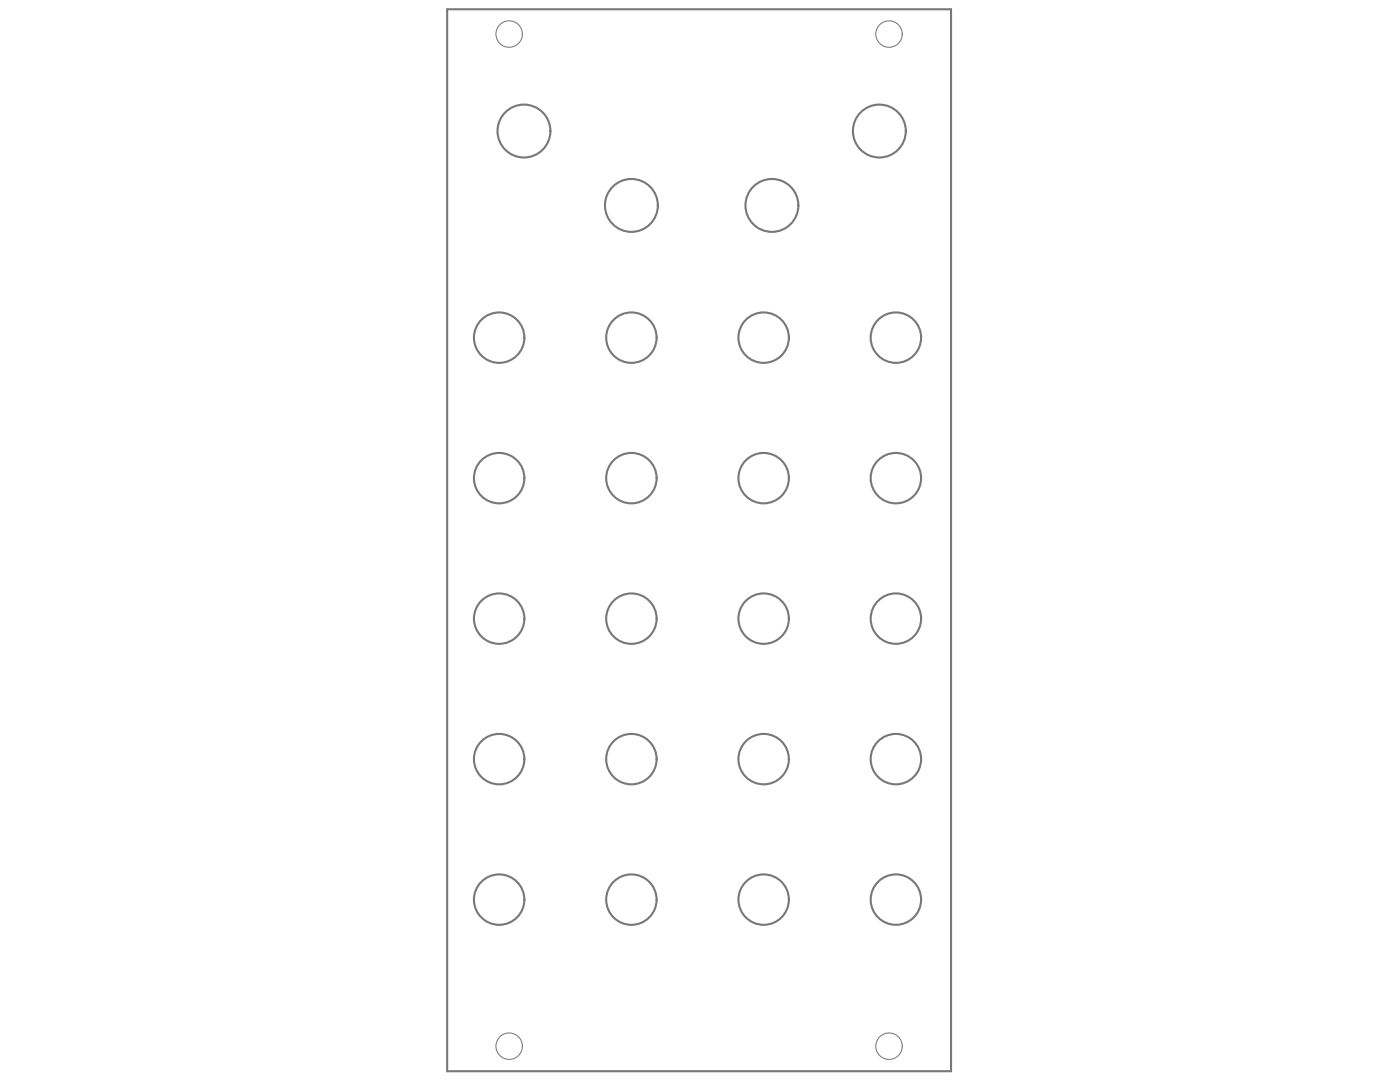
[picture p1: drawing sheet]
<svg xmlns="http://www.w3.org/2000/svg" width="279mm" height="216mm" viewBox="0 0 279 216" stroke-linecap="round" stroke-linejoin="round" font-family="sans-serif">
<g fill="none" stroke="#787878" stroke-width=".42">
<path d="M89.2 1.9h100.6v211.8h-100.6z"/>
<circle cx="104.6" cy="26.1" r="5.3"/>
<circle cx="175.5" cy="26.1" r="5.3"/>
<circle cx="126" cy="41" r="5.3"/>
<circle cx="154.1" cy="41" r="5.3"/>
<circle cx="99.6" cy="67.4" r="5"/>
<circle cx="126" cy="67.4" r="5"/>
<circle cx="152.4" cy="67.4" r="5"/>
<circle cx="178.8" cy="67.4" r="5"/>
<circle cx="99.6" cy="95.4" r="5"/>
<circle cx="126" cy="95.4" r="5"/>
<circle cx="152.4" cy="95.4" r="5"/>
<circle cx="178.8" cy="95.4" r="5"/>
<circle cx="99.6" cy="123.4" r="5"/>
<circle cx="126" cy="123.4" r="5"/>
<circle cx="152.4" cy="123.4" r="5"/>
<circle cx="178.8" cy="123.4" r="5"/>
<circle cx="99.6" cy="151.5" r="5"/>
<circle cx="126" cy="151.5" r="5"/>
<circle cx="152.4" cy="151.5" r="5"/>
<circle cx="178.8" cy="151.5" r="5"/>
<circle cx="99.6" cy="179.5" r="5"/>
<circle cx="126" cy="179.5" r="5"/>
<circle cx="152.4" cy="179.5" r="5"/>
<circle cx="178.8" cy="179.5" r="5"/>
</g>
<g fill="none" stroke="#787878" stroke-width=".21">
<circle cx="101.6" cy="6.8" r="2.64"/>
<circle cx="177.4" cy="6.8" r="2.64"/>
<circle cx="101.6" cy="208.8" r="2.64"/>
<circle cx="177.4" cy="208.8" r="2.64"/>
</g>
</svg>
